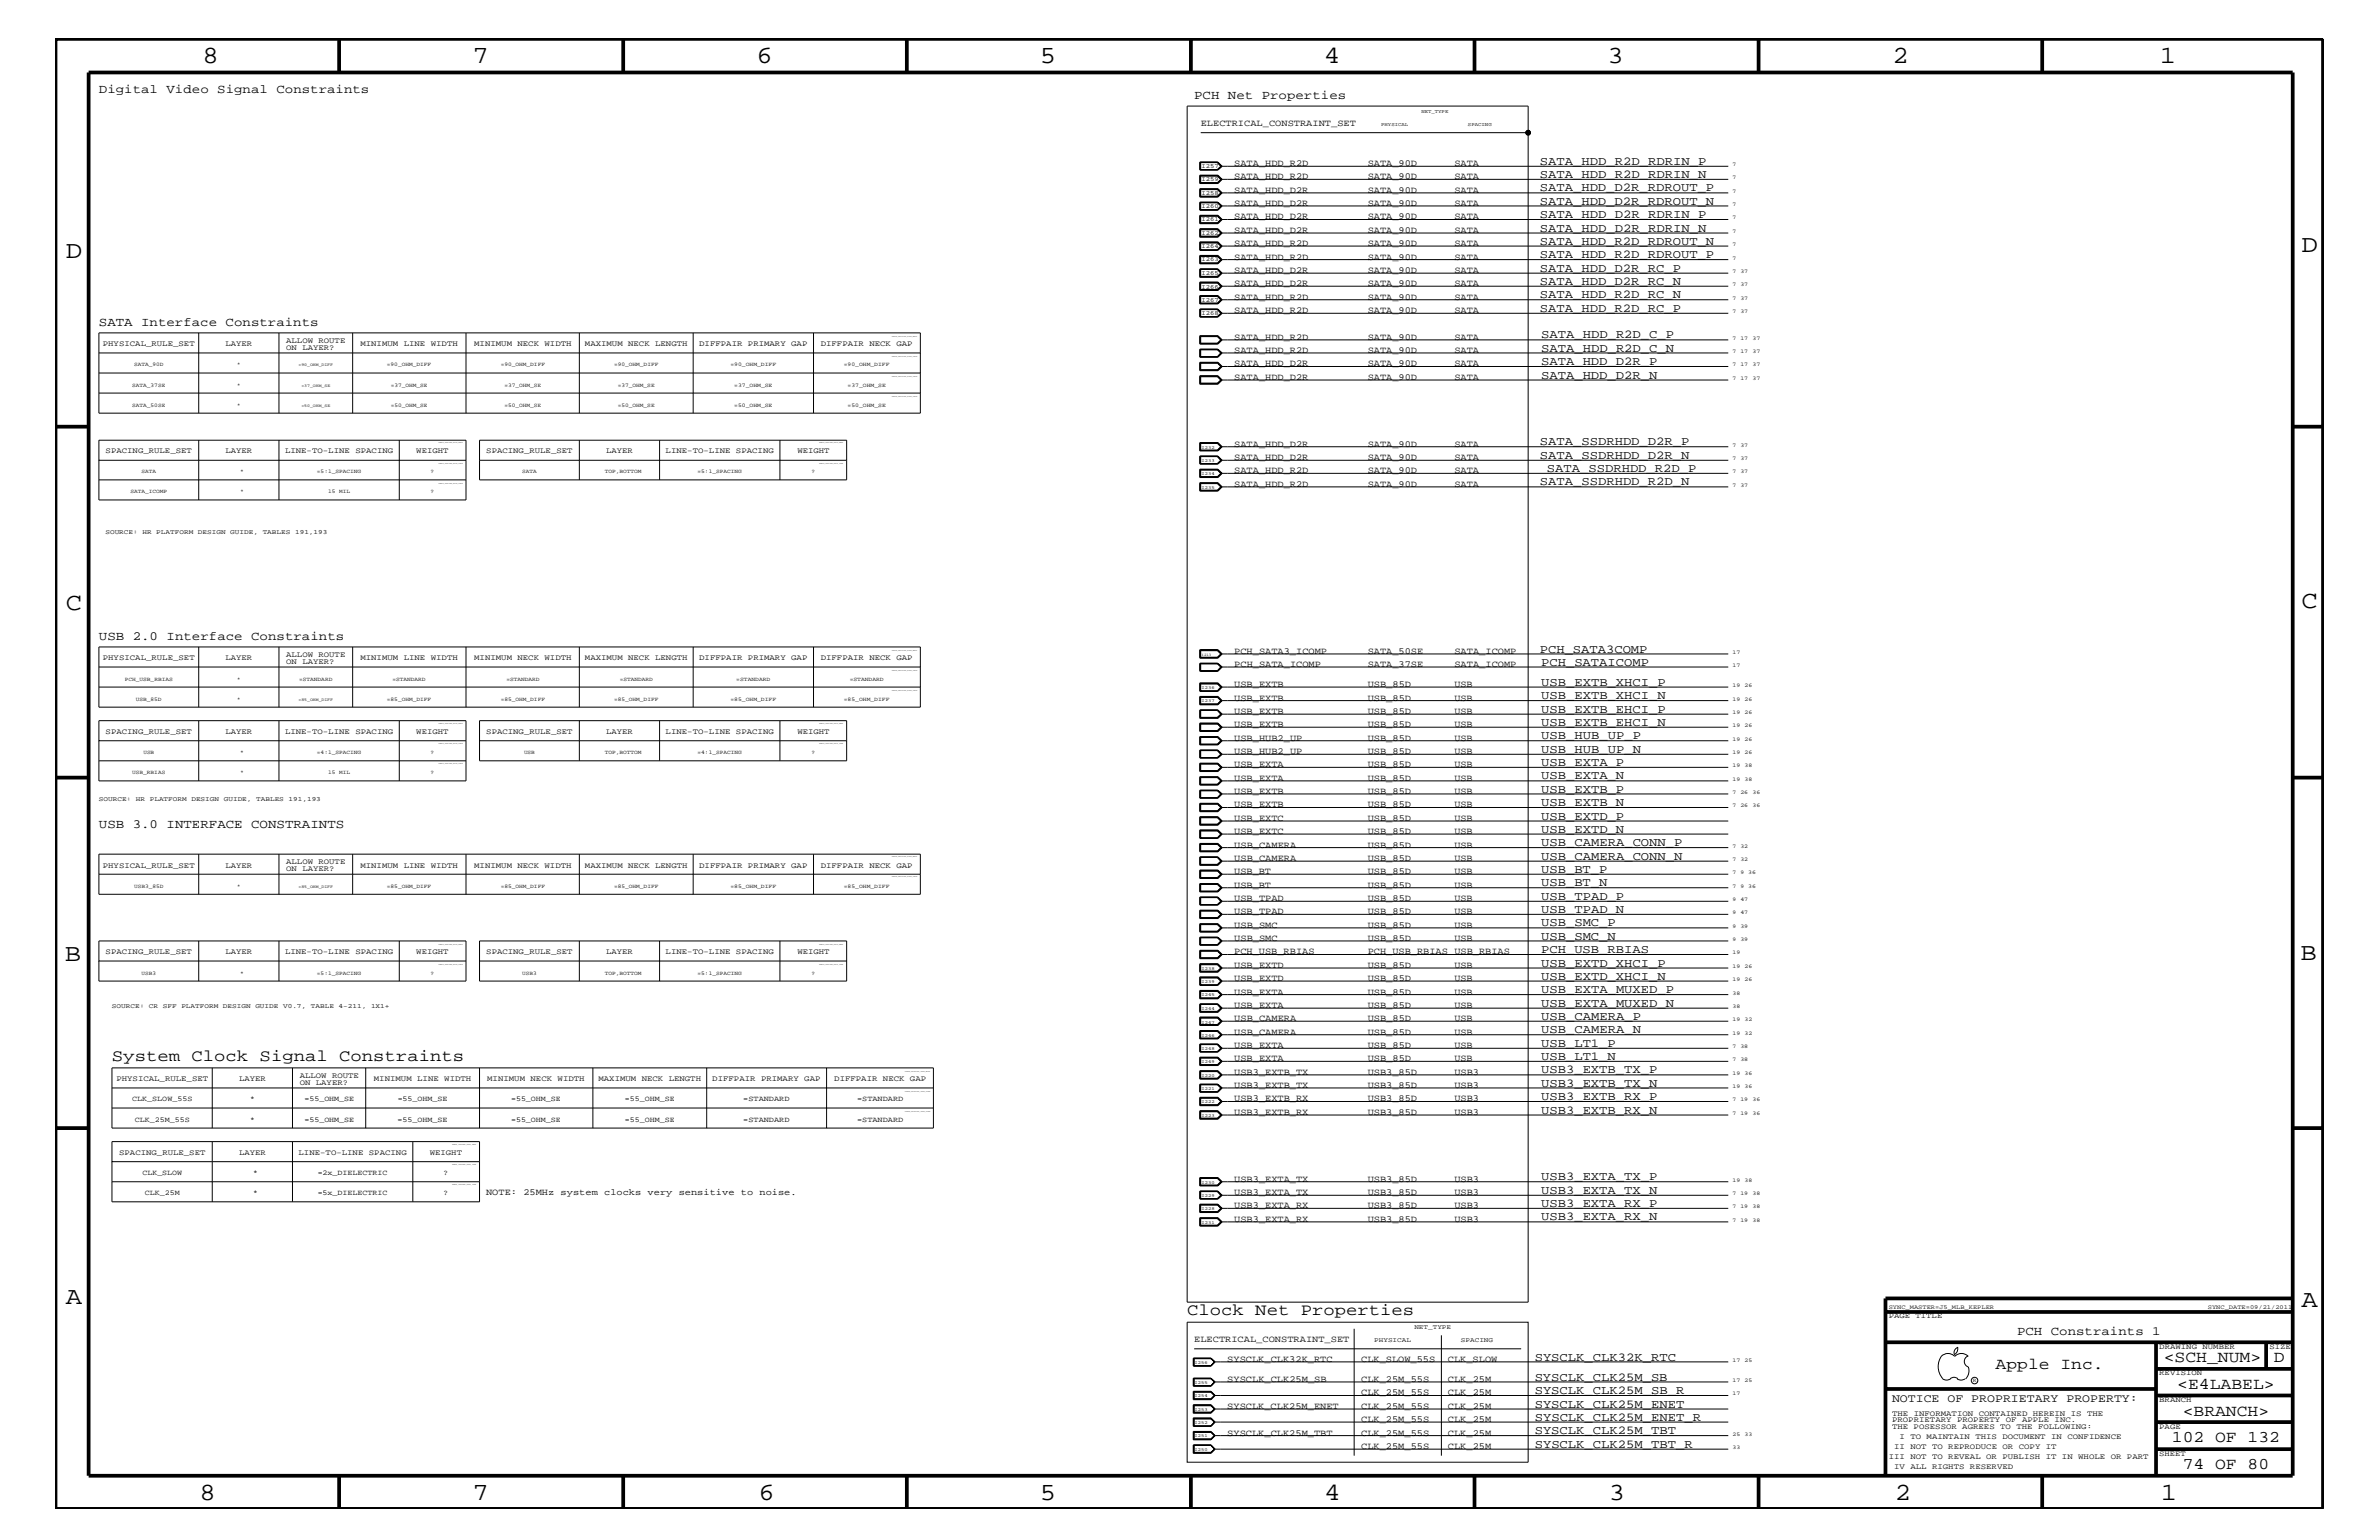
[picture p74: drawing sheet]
<svg xmlns="http://www.w3.org/2000/svg" width="432mm" height="279mm" viewBox="0 0 432 279" stroke-linecap="round" stroke-linejoin="round" font-family="sans-serif">
<defs><g id="words">
<g font-size="4.5">
<text x="36.7" y="11.5">8</text>
<text x="85.8" y="11.5">7</text>
<text x="137.3" y="11.5">6</text>
<text x="188.7" y="11.5">5</text>
<text x="240.3" y="11.5">4</text>
<text x="291.8" y="11.5">3</text>
<text x="343.5" y="11.5">2</text>
<text x="392" y="11.5">1</text>
<text x="11.9" y="46.8">D</text>
<text x="417.7" y="45.7">D</text>
<text x="11.9" y="110.6">C</text>
<text x="417.7" y="110.3">C</text>
<text x="11.8" y="174.3">B</text>
<text x="417.6" y="174.2">B</text>
<text x="11.9" y="236.7">A</text>
<text x="417.7" y="237.1">A</text>
<text x="36.2" y="272.1">8</text>
<text x="85.8" y="272.1">7</text>
<text x="137.7" y="272.1">6</text>
<text x="188.7" y="272.1">5</text>
<text x="240.4" y="272.1">4</text>
<text x="292" y="272.1">3</text>
<text x="343.9" y="272.1">2</text>
<text x="392.2" y="272.1">1</text>
</g>
<g font-size="3">
<text x="20.3" y="192.6">System Clock Signal Constraints</text>
<text x="215.5" y="238.6">Clock Net Properties</text>
<text x="362.2" y="248.4">Apple Inc.</text>
<text x="392.7" y="247.1">&lt;SCH_NUM&gt;</text>
<text x="395.2" y="252">&lt;E4LABEL&gt;</text>
<text x="412.7" y="247.1">D</text>
<text x="396.2" y="256.8">&lt;BRANCH&gt;</text>
<text x="394.2" y="261.6">102 OF 132</text>
<text x="396.2" y="266.6">74 OF 80</text>
</g>
<g font-size="2.3">
<text x="17.9" y="16.8">Digital Video Signal Constraints</text>
<text x="216.7" y="18">PCH Net Properties</text>
<text x="17.9" y="59.2">SATA Interface Constraints</text>
<text x="17.9" y="116.2">USB 2.0 Interface Constraints</text>
<text x="17.9" y="150.1">USB 3.0 INTERFACE CONSTRAINTS</text>
<text x="366.1" y="242.3">PCH Constraints 1</text>
</g>
<g font-size="2.2">
<text x="279.5" y="29.9">SATA_HDD_R2D_RDRIN_P</text>
<text x="279.5" y="32.3">SATA_HDD_R2D_RDRIN_N</text>
<text x="279.5" y="34.7">SATA_HDD_D2R_RDROUT_P</text>
<text x="279.5" y="39.6">SATA_HDD_D2R_RDRIN_P</text>
<text x="279.5" y="37.2">SATA_HDD_D2R_RDROUT_N</text>
<text x="279.5" y="42">SATA_HDD_D2R_RDRIN_N</text>
<text x="279.5" y="46.8">SATA_HDD_R2D_RDROUT_P</text>
<text x="279.5" y="44.4">SATA_HDD_R2D_RDROUT_N</text>
<text x="279.5" y="51.7">SATA_HDD_D2R_RC_N</text>
<text x="279.5" y="49.3">SATA_HDD_D2R_RC_P</text>
<text x="279.5" y="54.1">SATA_HDD_R2D_RC_N</text>
<text x="279.5" y="56.6">SATA_HDD_R2D_RC_P</text>
<text x="279.7" y="63.9">SATA_HDD_R2D_C_N</text>
<text x="279.7" y="61.4">SATA_HDD_R2D_C_P</text>
<text x="279.7" y="68.7">SATA_HDD_D2R_N</text>
<text x="279.7" y="66.2">SATA_HDD_D2R_P</text>
<text x="279.5" y="80.8">SATA_SSDRHDD_D2R_P</text>
<text x="279.5" y="83.3">SATA_SSDRHDD_D2R_N</text>
<text x="279.5" y="88.1">SATA_SSDRHDD_R2D_N</text>
<text x="280.8" y="85.6">SATA_SSDRHDD_R2D_P</text>
<text x="279.5" y="118.4">PCH_SATA3COMP</text>
<text x="279.7" y="124.4">USB_EXTB_XHCI_P</text>
<text x="279.7" y="120.8">PCH_SATAICOMP</text>
<text x="279.7" y="126.9">USB_EXTB_XHCI_N</text>
<text x="279.7" y="129.3">USB_EXTB_EHCI_P</text>
<text x="279.7" y="131.7">USB_EXTB_EHCI_N</text>
<text x="279.7" y="136.6">USB_HUB_UP_N</text>
<text x="279.7" y="134.1">USB_HUB_UP_P</text>
<text x="279.7" y="141.4">USB_EXTA_N</text>
<text x="279.7" y="139">USB_EXTA_P</text>
<text x="279.7" y="143.9">USB_EXTB_P</text>
<text x="279.7" y="146.2">USB_EXTB_N</text>
<text x="279.7" y="148.7">USB_EXTD_P</text>
<text x="279.7" y="153.5">USB_CAMERA_CONN_P</text>
<text x="279.7" y="156">USB_CAMERA_CONN_N</text>
<text x="279.7" y="151.1">USB_EXTD_N</text>
<text x="279.7" y="160.8">USB_BT_N</text>
<text x="279.7" y="158.4">USB_BT_P</text>
<text x="279.7" y="165.6">USB_TPAD_N</text>
<text x="279.7" y="163.3">USB_TPAD_P</text>
<text x="279.7" y="170.5">USB_SMC_N</text>
<text x="279.7" y="168.1">USB_SMC_P</text>
<text x="279.7" y="172.9">PCH_USB_RBIAS</text>
<text x="279.7" y="175.4">USB_EXTD_XHCI_P</text>
<text x="279.7" y="177.7">USB_EXTD_XHCI_N</text>
<text x="279.7" y="180.2">USB_EXTA_MUXED_P</text>
<text x="279.7" y="182.7">USB_EXTA_MUXED_N</text>
<text x="279.7" y="185">USB_CAMERA_P</text>
<text x="279.7" y="187.5">USB_CAMERA_N</text>
<text x="279.7" y="189.9">USB_LT1_P</text>
<text x="279.7" y="197.2">USB3_EXTB_TX_N</text>
<text x="279.7" y="194.8">USB3_EXTB_TX_P</text>
<text x="279.7" y="192.3">USB_LT1_N</text>
<text x="279.7" y="199.6">USB3_EXTB_RX_P</text>
<text x="279.7" y="202">USB3_EXTB_RX_N</text>
<text x="279.7" y="214.2">USB3_EXTA_TX_P</text>
<text x="279.7" y="216.6">USB3_EXTA_TX_N</text>
<text x="279.7" y="219">USB3_EXTA_RX_P</text>
<text x="279.7" y="221.4">USB3_EXTA_RX_N</text>
<text x="278.6" y="250.6">SYSCLK_CLK25M_SB</text>
<text x="278.6" y="246.9">SYSCLK_CLK32K_RTC</text>
<text x="278.6" y="257.8">SYSCLK_CLK25M_ENET_R</text>
<text x="278.6" y="252.9">SYSCLK_CLK25M_SB_R</text>
<text x="278.6" y="255.4">SYSCLK_CLK25M_ENET</text>
<text x="278.6" y="260.2">SYSCLK_CLK25M_TBT</text>
<text x="278.6" y="262.7">SYSCLK_CLK25M_TBT_R</text>
</g>
<text font-size="2.1" x="343.4" y="254.4">NOTICE OF PROPRIETARY PROPERTY:</text>
<g font-size="1.7">
<text x="217.9" y="22.9">ELECTRICAL_CONSTRAINT_SET</text>
<text x="224" y="30.2">SATA_HDD_R2D</text>
<text x="224" y="32.5">SATA_HDD_R2D</text>
<text x="224" y="35">SATA_HDD_D2R</text>
<text x="248.2" y="30.2">SATA_90D</text>
<text x="248.2" y="32.5">SATA_90D</text>
<text x="248.2" y="35">SATA_90D</text>
<text x="264" y="32.5">SATA</text>
<text x="264" y="35">SATA</text>
<text x="264" y="30.2">SATA</text>
<text x="224" y="39.8">SATA_HDD_D2R</text>
<text x="224" y="37.4">SATA_HDD_D2R</text>
<text x="248.2" y="39.8">SATA_90D</text>
<text x="248.2" y="37.4">SATA_90D</text>
<text x="264" y="39.8">SATA</text>
<text x="264" y="37.4">SATA</text>
<text x="224" y="47.1">SATA_HDD_R2D</text>
<text x="224" y="42.3">SATA_HDD_D2R</text>
<text x="224" y="44.6">SATA_HDD_R2D</text>
<text x="248.2" y="47.1">SATA_90D</text>
<text x="248.2" y="42.3">SATA_90D</text>
<text x="248.2" y="44.6">SATA_90D</text>
<text x="264" y="42.3">SATA</text>
<text x="264" y="47.1">SATA</text>
<text x="264" y="44.6">SATA</text>
<text x="224" y="51.9">SATA_HDD_D2R</text>
<text x="224" y="49.6">SATA_HDD_D2R</text>
<text x="248.2" y="51.9">SATA_90D</text>
<text x="248.2" y="49.6">SATA_90D</text>
<text x="264" y="51.9">SATA</text>
<text x="264" y="49.6">SATA</text>
<text x="224" y="54.4">SATA_HDD_R2D</text>
<text x="224" y="56.8">SATA_HDD_R2D</text>
<text x="248.2" y="54.4">SATA_90D</text>
<text x="248.2" y="56.8">SATA_90D</text>
<text x="264" y="54.4">SATA</text>
<text x="264" y="56.8">SATA</text>
<text x="224" y="64">SATA_HDD_R2D</text>
<text x="224" y="61.7">SATA_HDD_R2D</text>
<text x="248.2" y="64">SATA_90D</text>
<text x="248.2" y="61.7">SATA_90D</text>
<text x="264" y="64">SATA</text>
<text x="264" y="61.7">SATA</text>
<text x="224" y="66.5">SATA_HDD_D2R</text>
<text x="224" y="68.9">SATA_HDD_D2R</text>
<text x="248.2" y="66.5">SATA_90D</text>
<text x="248.2" y="68.9">SATA_90D</text>
<text x="264" y="66.5">SATA</text>
<text x="264" y="68.9">SATA</text>
<text x="224" y="81.1">SATA_HDD_D2R</text>
<text x="224" y="83.5">SATA_HDD_D2R</text>
<text x="248.2" y="81.1">SATA_90D</text>
<text x="248.2" y="83.5">SATA_90D</text>
<text x="264" y="81.1">SATA</text>
<text x="264" y="83.5">SATA</text>
<text x="224" y="85.9">SATA_HDD_R2D</text>
<text x="224" y="88.3">SATA_HDD_R2D</text>
<text x="248.2" y="85.9">SATA_90D</text>
<text x="248.2" y="88.3">SATA_90D</text>
<text x="264" y="85.9">SATA</text>
<text x="264" y="88.3">SATA</text>
<text x="224" y="118.6">PCH_SATA3_ICOMP</text>
<text x="248.2" y="118.6">SATA_50SE</text>
<text x="264" y="118.6">SATA_ICOMP</text>
<text x="224" y="121">PCH_SATA_ICOMP</text>
<text x="224" y="124.7">USB_EXTB</text>
<text x="248.2" y="121">SATA_37SE</text>
<text x="248.2" y="124.7">USB_85D</text>
<text x="264" y="124.7">USB</text>
<text x="264" y="121">SATA_ICOMP</text>
<text x="224" y="129.6">USB_EXTB</text>
<text x="224" y="131.9">USB_EXTB</text>
<text x="224" y="127.1">USB_EXTB</text>
<text x="248.2" y="127.1">USB_85D</text>
<text x="248.2" y="129.6">USB_85D</text>
<text x="248.2" y="131.9">USB_85D</text>
<text x="264" y="127.1">USB</text>
<text x="264" y="129.6">USB</text>
<text x="264" y="131.9">USB</text>
<text x="224" y="136.8">USB_HUB2_UP</text>
<text x="224" y="134.4">USB_HUB2_UP</text>
<text x="248.2" y="136.8">USB_85D</text>
<text x="248.2" y="134.4">USB_85D</text>
<text x="264" y="136.8">USB</text>
<text x="264" y="134.4">USB</text>
<text x="224" y="141.7">USB_EXTA</text>
<text x="224" y="139.2">USB_EXTA</text>
<text x="248.2" y="141.7">USB_85D</text>
<text x="248.2" y="139.2">USB_85D</text>
<text x="264" y="141.7">USB</text>
<text x="264" y="139.2">USB</text>
<text x="224" y="144">USB_EXTB</text>
<text x="224" y="146.5">USB_EXTB</text>
<text x="224" y="149">USB_EXTC</text>
<text x="248.2" y="144">USB_85D</text>
<text x="248.2" y="146.5">USB_85D</text>
<text x="248.2" y="149">USB_85D</text>
<text x="264" y="144">USB</text>
<text x="264" y="146.5">USB</text>
<text x="264" y="149">USB</text>
<text x="224" y="153.8">USB_CAMERA</text>
<text x="224" y="151.3">USB_EXTC</text>
<text x="248.2" y="153.8">USB_85D</text>
<text x="248.2" y="151.3">USB_85D</text>
<text x="264" y="153.8">USB</text>
<text x="264" y="151.3">USB</text>
<text x="224" y="161.1">USB_BT</text>
<text x="224" y="158.6">USB_BT</text>
<text x="224" y="156.2">USB_CAMERA</text>
<text x="248.2" y="161.1">USB_85D</text>
<text x="248.2" y="158.6">USB_85D</text>
<text x="248.2" y="156.2">USB_85D</text>
<text x="264" y="161.1">USB</text>
<text x="264" y="158.6">USB</text>
<text x="264" y="156.2">USB</text>
<text x="224" y="165.9">USB_TPAD</text>
<text x="224" y="163.5">USB_TPAD</text>
<text x="248.2" y="165.9">USB_85D</text>
<text x="248.2" y="163.5">USB_85D</text>
<text x="264" y="165.9">USB</text>
<text x="264" y="163.5">USB</text>
<text x="224" y="170.7">USB_SMC</text>
<text x="224" y="168.3">USB_SMC</text>
<text x="224" y="173.2">PCH_USB_RBIAS</text>
<text x="248.2" y="170.7">USB_85D</text>
<text x="248.2" y="168.3">USB_85D</text>
<text x="248.2" y="173.2">PCH_USB_RBIAS USB_RBIAS</text>
<text x="264" y="170.7">USB</text>
<text x="264" y="168.3">USB</text>
<text x="224" y="175.6">USB_EXTD</text>
<text x="224" y="178">USB_EXTD</text>
<text x="248.2" y="175.6">USB_85D</text>
<text x="248.2" y="178">USB_85D</text>
<text x="264" y="175.6">USB</text>
<text x="264" y="178">USB</text>
<text x="224" y="185.3">USB_CAMERA</text>
<text x="224" y="180.5">USB_EXTA</text>
<text x="224" y="182.9">USB_EXTA</text>
<text x="248.2" y="180.5">USB_85D</text>
<text x="248.2" y="182.9">USB_85D</text>
<text x="248.2" y="185.3">USB_85D</text>
<text x="264" y="180.5">USB</text>
<text x="264" y="182.9">USB</text>
<text x="264" y="185.3">USB</text>
<text x="224" y="187.7">USB_CAMERA</text>
<text x="224" y="190.2">USB_EXTA</text>
<text x="248.2" y="190.2">USB_85D</text>
<text x="248.2" y="187.7">USB_85D</text>
<text x="264" y="190.2">USB</text>
<text x="264" y="187.7">USB</text>
<text x="224" y="192.6">USB_EXTA</text>
<text x="224" y="197.4">USB3_EXTB_TX</text>
<text x="224" y="195">USB3_EXTB_TX</text>
<text x="248.2" y="197.4">USB3_85D</text>
<text x="248.2" y="195">USB3_85D</text>
<text x="248.2" y="192.6">USB_85D</text>
<text x="264" y="192.6">USB</text>
<text x="264" y="197.4">USB3</text>
<text x="264" y="195">USB3</text>
<text x="224" y="199.8">USB3_EXTB_RX</text>
<text x="224" y="202.3">USB3_EXTB_RX</text>
<text x="248.2" y="199.8">USB3_85D</text>
<text x="248.2" y="202.3">USB3_85D</text>
<text x="264" y="199.8">USB3</text>
<text x="264" y="202.3">USB3</text>
<text x="224" y="214.4">USB3_EXTA_TX</text>
<text x="248.2" y="214.4">USB3_85D</text>
<text x="264" y="214.4">USB3</text>
<text x="88.2" y="216.9">NOTE: 25MHz system clocks very sensitive to noise.</text>
<text x="224" y="216.9">USB3_EXTA_TX</text>
<text x="224" y="219.2">USB3_EXTA_RX</text>
<text x="224" y="221.7">USB3_EXTA_RX</text>
<text x="248.2" y="216.9">USB3_85D</text>
<text x="248.2" y="221.7">USB3_85D</text>
<text x="248.2" y="219.2">USB3_85D</text>
<text x="264" y="216.9">USB3</text>
<text x="264" y="219.2">USB3</text>
<text x="264" y="221.7">USB3</text>
<text x="216.7" y="243.5">ELECTRICAL_CONSTRAINT_SET</text>
<text x="222.8" y="250.7">SYSCLK_CLK25M_SB</text>
<text x="222.8" y="247.1">SYSCLK_CLK32K_RTC</text>
<text x="247.1" y="247.1">CLK_SLOW_55S</text>
<text x="247.1" y="250.7">CLK_25M_55S</text>
<text x="262.8" y="250.7">CLK_25M</text>
<text x="262.8" y="247.1">CLK_SLOW</text>
<text x="222.8" y="255.6">SYSCLK_CLK25M_ENET</text>
<text x="247.1" y="253.2">CLK_25M_55S</text>
<text x="247.1" y="255.6">CLK_25M_55S</text>
<text x="262.8" y="253.2">CLK_25M</text>
<text x="262.8" y="255.6">CLK_25M</text>
<text x="222.8" y="260.5">SYSCLK_CLK25M_TBT</text>
<text x="247.1" y="258">CLK_25M_55S</text>
<text x="247.1" y="260.5">CLK_25M_55S</text>
<text x="247.1" y="262.9">CLK_25M_55S</text>
<text x="262.8" y="258">CLK_25M</text>
<text x="262.8" y="260.5">CLK_25M</text>
<text x="262.8" y="262.9">CLK_25M</text>
</g>
<g font-size="1.4">
<text x="18.7" y="62.9">PHYSICAL_RULE_SET</text>
<text x="40.9" y="62.9">LAYER</text>
<text x="51.9" y="62.3">ALLOW ROUTE</text>
<text x="51.9" y="63.4">ON LAYER?</text>
<text x="65.4" y="62.9">MINIMUM LINE WIDTH</text>
<text x="86.1" y="62.9">MINIMUM NECK WIDTH</text>
<text x="106.2" y="62.9">MAXIMUM NECK LENGTH</text>
<text x="126.9" y="62.9">DIFFPAIR PRIMARY GAP</text>
<text x="149" y="62.9">DIFFPAIR NECK GAP</text>
<text x="19.2" y="82.2">SPACING_RULE_SET</text>
<text x="40.9" y="82.2">LAYER</text>
<text x="51.7" y="82.2">LINE-TO-LINE SPACING</text>
<text x="75.6" y="82.2">WEIGHT</text>
<text x="88.3" y="82.2">SPACING_RULE_SET</text>
<text x="110" y="82.2">LAYER</text>
<text x="120.8" y="82.2">LINE-TO-LINE SPACING</text>
<text x="144.7" y="82.2">WEIGHT</text>
<text x="18.7" y="119.8">PHYSICAL_RULE_SET</text>
<text x="40.9" y="119.8">LAYER</text>
<text x="51.9" y="119.2">ALLOW ROUTE</text>
<text x="65.4" y="119.8">MINIMUM LINE WIDTH</text>
<text x="86.1" y="119.8">MINIMUM NECK WIDTH</text>
<text x="106.2" y="119.8">MAXIMUM NECK LENGTH</text>
<text x="126.9" y="119.8">DIFFPAIR PRIMARY GAP</text>
<text x="149" y="119.8">DIFFPAIR NECK GAP</text>
<text x="51.9" y="120.4">ON LAYER?</text>
<text x="19.2" y="133.2">SPACING_RULE_SET</text>
<text x="40.9" y="133.2">LAYER</text>
<text x="51.7" y="133.2">LINE-TO-LINE SPACING</text>
<text x="75.6" y="133.2">WEIGHT</text>
<text x="88.3" y="133.2">SPACING_RULE_SET</text>
<text x="110" y="133.2">LAYER</text>
<text x="120.8" y="133.2">LINE-TO-LINE SPACING</text>
<text x="144.7" y="133.2">WEIGHT</text>
<text x="18.7" y="157.4">PHYSICAL_RULE_SET</text>
<text x="40.9" y="157.4">LAYER</text>
<text x="51.9" y="156.8">ALLOW ROUTE</text>
<text x="51.9" y="158">ON LAYER?</text>
<text x="65.4" y="157.4">MINIMUM LINE WIDTH</text>
<text x="86.1" y="157.4">MINIMUM NECK WIDTH</text>
<text x="106.2" y="157.4">MAXIMUM NECK LENGTH</text>
<text x="126.9" y="157.4">DIFFPAIR PRIMARY GAP</text>
<text x="149" y="157.4">DIFFPAIR NECK GAP</text>
<text x="19.2" y="173.2">SPACING_RULE_SET</text>
<text x="40.9" y="173.2">LAYER</text>
<text x="51.7" y="173.2">LINE-TO-LINE SPACING</text>
<text x="75.6" y="173.2">WEIGHT</text>
<text x="88.3" y="173.2">SPACING_RULE_SET</text>
<text x="110" y="173.2">LAYER</text>
<text x="120.8" y="173.2">LINE-TO-LINE SPACING</text>
<text x="144.7" y="173.2">WEIGHT</text>
<text x="21.1" y="196.2">PHYSICAL_RULE_SET</text>
<text x="43.4" y="196.2">LAYER</text>
<text x="54.4" y="195.6">ALLOW ROUTE</text>
<text x="54.4" y="196.8">ON LAYER?</text>
<text x="67.9" y="196.2">MINIMUM LINE WIDTH</text>
<text x="88.4" y="196.2">MINIMUM NECK WIDTH</text>
<text x="108.6" y="196.2">MAXIMUM NECK LENGTH</text>
<text x="129.3" y="196.2">DIFFPAIR PRIMARY GAP</text>
<text x="151.4" y="196.2">DIFFPAIR NECK GAP</text>
<text x="24" y="199.8">CLK_SLOW_55S</text>
<text x="24.5" y="203.5">CLK_25M_55S</text>
<text x="45.4" y="199.8">*</text>
<text x="45.4" y="203.5">*</text>
<text x="55.2" y="203.5">=55_OHM_SE</text>
<text x="55.2" y="199.8">=55_OHM_SE</text>
<text x="72.2" y="203.5">=55_OHM_SE</text>
<text x="72.2" y="199.8">=55_OHM_SE</text>
<text x="92.8" y="203.5">=55_OHM_SE</text>
<text x="92.8" y="199.8">=55_OHM_SE</text>
<text x="113.4" y="203.5">=55_OHM_SE</text>
<text x="113.4" y="199.8">=55_OHM_SE</text>
<text x="134.9" y="199.8">=STANDARD</text>
<text x="134.9" y="203.5">=STANDARD</text>
<text x="155.6" y="199.8">=STANDARD</text>
<text x="155.6" y="203.5">=STANDARD</text>
<text x="21.6" y="209.6">SPACING_RULE_SET</text>
<text x="43.4" y="209.6">LAYER</text>
<text x="54.2" y="209.6">LINE-TO-LINE SPACING</text>
<text x="78" y="209.6">WEIGHT</text>
<text x="25.9" y="213.2">CLK_SLOW</text>
<text x="46" y="213.2">*</text>
<text x="57.7" y="213.2">=2x_DIELECTRIC</text>
<text x="80.5" y="213.2">?</text>
<text x="26.3" y="216.9">CLK_25M</text>
<text x="46" y="216.9">*</text>
<text x="57.7" y="216.9">=5x_DIELECTRIC</text>
<text x="80.5" y="216.9">?</text>
<text x="342.8" y="239.2">PAGE TITLE</text>
<text x="391.9" y="244.7">DRAWING NUMBER</text>
<text x="411.9" y="244.7">SIZE</text>
<text x="391.9" y="249.5">REVISION</text>
<text x="343.4" y="256.8">THE INFORMATION CONTAINED HEREIN IS THE</text>
<text x="391.9" y="254.4">BRANCH</text>
<text x="343.4" y="259.3">THE POSESSOR AGREES TO THE FOLLOWING:</text>
<text x="343.4" y="258">PROPRIETARY PROPERTY OF APPLE INC.</text>
<text x="343.8" y="262.9">II NOT TO REPRODUCE OR COPY IT</text>
<text x="344.8" y="261.1">I TO MAINTAIN THIS DOCUMENT IN CONFIDENCE</text>
<text x="391.9" y="259.3">PAGE</text>
<text x="342.8" y="264.7">III NOT TO REVEAL OR PUBLISH IT IN WHOLE OR PART</text>
<text x="343.8" y="266.6">IV ALL RIGHTS RESERVED</text>
<text x="391.9" y="264.1">SHEET</text>
</g>
<g font-size="1.2">
<text x="218.1" y="30.5">I257</text>
<text x="218.1" y="35.3">I258</text>
<text x="218.1" y="32.9">I259</text>
<text x="218.1" y="37.8">I260</text>
<text x="218.1" y="40.2">I261</text>
<text x="218.1" y="42.6">I262</text>
<text x="218.1" y="47.4">I263</text>
<text x="218.1" y="45.1">I264</text>
<text x="218.1" y="49.9">I265</text>
<text x="218.1" y="52.4">I266</text>
<text x="218.1" y="54.7">I267</text>
<text x="218.1" y="57.2">I268</text>
<text x="19.1" y="96.8">SOURCE:</text>
<text x="25.9" y="96.8">HR</text>
<text x="28.4" y="96.8">PLATFORM</text>
<text x="35.9" y="96.8">DESIGN</text>
<text x="41.8" y="96.8">GUIDE,</text>
<text x="47.7" y="96.8">TABLES</text>
<text x="53.6" y="96.8">191,193</text>
<text x="17.9" y="145.3">SOURCE:</text>
<text x="24.7" y="145.3">HR</text>
<text x="27.2" y="145.3">PLATFORM</text>
<text x="34.7" y="145.3">DESIGN</text>
<text x="40.6" y="145.3">GUIDE,</text>
<text x="46.5" y="145.3">TABLES</text>
<text x="52.4" y="145.3">191,193</text>
<text x="20.3" y="182.9">SOURCE:</text>
<text x="27" y="182.9">CR</text>
<text x="29.6" y="182.9">SFF</text>
<text x="32.9" y="182.9">PLATFORM</text>
<text x="40.5" y="182.9">DESIGN</text>
<text x="46.3" y="182.9">GUIDE</text>
<text x="51.4" y="182.9">V0.7,</text>
<text x="56.4" y="182.9">TABLE</text>
<text x="61.5" y="182.9">4-211,</text>
<text x="67.3" y="182.9">1X1+</text>
<text x="249.4" y="243.5">PHYSICAL</text>
<text x="256.7" y="241.1">NET_TYPE</text>
<text x="265.2" y="243.5">SPACING</text>
</g>
<g font-size="1.1">
<text x="342.8" y="237.4">SYNC_MASTER=J5_MLB_KEPLER</text>
<text x="400.7" y="237.4">SYNC_DATE=09/21/2011</text>
</g>
<g font-size="1">
<text x="314.5" y="30.2">7</text>
<text x="314.5" y="32.5">7</text>
<text x="314.5" y="35">7</text>
<text x="314.5" y="39.8">7</text>
<text x="314.5" y="37.4">7</text>
<text x="314.5" y="47.1">7</text>
<text x="314.5" y="42.3">7</text>
<text x="314.5" y="44.6">7</text>
<text x="314.5" y="51.9">7</text>
<text x="314.5" y="49.6">7</text>
<text x="315.9" y="51.9">37</text>
<text x="315.9" y="49.6">37</text>
<text x="314.5" y="54.4">7</text>
<text x="314.5" y="56.8">7</text>
<text x="315.9" y="54.4">37</text>
<text x="315.9" y="56.8">37</text>
<text x="314.5" y="64">7</text>
<text x="314.5" y="61.7">7</text>
<text x="315.9" y="64">17</text>
<text x="315.9" y="61.7">17</text>
<text x="318.1" y="64">37</text>
<text x="318.1" y="61.7">37</text>
<text x="24" y="70.1">SATA_37SE</text>
<text x="24.3" y="66.5">SATA_90D</text>
<text x="43.1" y="66.5">*</text>
<text x="43.1" y="70.1">*</text>
<text x="70.2" y="66.5">=90_OHM_DIFF</text>
<text x="70.9" y="70.1">=37_OHM_SE</text>
<text x="90.9" y="66.5">=90_OHM_DIFF</text>
<text x="91.6" y="70.1">=37_OHM_SE</text>
<text x="111.5" y="66.5">=90_OHM_DIFF</text>
<text x="112.1" y="70.1">=37_OHM_SE</text>
<text x="132.6" y="66.5">=90_OHM_DIFF</text>
<text x="133.3" y="70.1">=37_OHM_SE</text>
<text x="153.2" y="66.5">=90_OHM_DIFF</text>
<text x="153.8" y="70.1">=37_OHM_SE</text>
<text x="314.5" y="68.9">7</text>
<text x="314.5" y="66.5">7</text>
<text x="315.9" y="68.9">17</text>
<text x="315.9" y="66.5">17</text>
<text x="318.1" y="68.9">37</text>
<text x="318.1" y="66.5">37</text>
<text x="24" y="73.8">SATA_50SE</text>
<text x="43.1" y="73.8">*</text>
<text x="70.9" y="73.8">=50_OHM_SE</text>
<text x="91.6" y="73.8">=50_OHM_SE</text>
<text x="112.1" y="73.8">=50_OHM_SE</text>
<text x="133.3" y="73.8">=50_OHM_SE</text>
<text x="153.8" y="73.8">=50_OHM_SE</text>
<text x="314.5" y="81.1">7</text>
<text x="314.5" y="83.5">7</text>
<text x="315.9" y="81.1">37</text>
<text x="315.9" y="83.5">37</text>
<text x="23.7" y="89.5">SATA_ICOMP</text>
<text x="25.7" y="85.9">SATA</text>
<text x="43.6" y="85.9">*</text>
<text x="43.6" y="89.5">*</text>
<text x="57.5" y="85.9">=5:1_SPACING</text>
<text x="59.6" y="89.5">15 MIL</text>
<text x="78.1" y="89.5">?</text>
<text x="78.1" y="85.9">?</text>
<text x="94.8" y="85.9">SATA</text>
<text x="109.8" y="85.9">TOP,BOTTOM</text>
<text x="126.6" y="85.9">=5:1_SPACING</text>
<text x="147.3" y="85.9">?</text>
<text x="314.5" y="85.9">7</text>
<text x="314.5" y="88.3">7</text>
<text x="315.9" y="85.9">37</text>
<text x="315.9" y="88.3">37</text>
<text x="314.5" y="118.6">17</text>
<text x="22.6" y="123.5">PCH_USB_RBIAS</text>
<text x="43.1" y="123.5">*</text>
<text x="54.3" y="123.5">=STANDARD</text>
<text x="71.2" y="123.5">=STANDARD</text>
<text x="91.9" y="123.5">=STANDARD</text>
<text x="112.5" y="123.5">=STANDARD</text>
<text x="133.6" y="123.5">=STANDARD</text>
<text x="154.2" y="123.5">=STANDARD</text>
<text x="314.5" y="124.7">19</text>
<text x="314.5" y="121">17</text>
<text x="316.7" y="124.7">26</text>
<text x="24.7" y="127.1">USB_85D</text>
<text x="43.1" y="127.1">*</text>
<text x="70.2" y="127.1">=85_OHM_DIFF</text>
<text x="90.9" y="127.1">=85_OHM_DIFF</text>
<text x="111.5" y="127.1">=85_OHM_DIFF</text>
<text x="132.6" y="127.1">=85_OHM_DIFF</text>
<text x="153.2" y="127.1">=85_OHM_DIFF</text>
<text x="314.5" y="127.1">19</text>
<text x="314.5" y="129.6">19</text>
<text x="314.5" y="131.9">19</text>
<text x="316.7" y="127.1">26</text>
<text x="316.7" y="129.6">26</text>
<text x="316.7" y="131.9">26</text>
<text x="26" y="136.8">USB</text>
<text x="43.6" y="136.8">*</text>
<text x="57.5" y="136.8">=4:1_SPACING</text>
<text x="78.1" y="136.8">?</text>
<text x="95.1" y="136.8">USB</text>
<text x="109.8" y="136.8">TOP,BOTTOM</text>
<text x="126.6" y="136.8">=4:1_SPACING</text>
<text x="147.3" y="136.8">?</text>
<text x="314.5" y="136.8">19</text>
<text x="314.5" y="134.4">19</text>
<text x="316.7" y="136.8">26</text>
<text x="316.7" y="134.4">26</text>
<text x="24" y="140.4">USB_RBIAS</text>
<text x="43.6" y="140.4">*</text>
<text x="59.6" y="140.4">15 MIL</text>
<text x="78.1" y="140.4">?</text>
<text x="314.5" y="141.7">19</text>
<text x="314.5" y="139.2">19</text>
<text x="316.7" y="141.7">38</text>
<text x="316.7" y="139.2">38</text>
<text x="314.5" y="144">7</text>
<text x="314.5" y="146.5">7</text>
<text x="315.9" y="144">26</text>
<text x="315.9" y="146.5">26</text>
<text x="318.1" y="144">36</text>
<text x="318.1" y="146.5">36</text>
<text x="314.5" y="153.8">7</text>
<text x="315.9" y="153.8">32</text>
<text x="24.3" y="161.1">USB3_85D</text>
<text x="43.1" y="161.1">*</text>
<text x="70.2" y="161.1">=85_OHM_DIFF</text>
<text x="90.9" y="161.1">=85_OHM_DIFF</text>
<text x="111.5" y="161.1">=85_OHM_DIFF</text>
<text x="132.6" y="161.1">=85_OHM_DIFF</text>
<text x="153.2" y="161.1">=85_OHM_DIFF</text>
<text x="314.5" y="161.1">7</text>
<text x="314.5" y="158.6">7</text>
<text x="314.5" y="156.2">7</text>
<text x="315.9" y="156.2">32</text>
<text x="315.9" y="161.1">9</text>
<text x="315.9" y="158.6">9</text>
<text x="317.3" y="161.1">36</text>
<text x="317.3" y="158.6">36</text>
<text x="314.5" y="165.9">9</text>
<text x="314.5" y="163.5">9</text>
<text x="315.9" y="165.9">47</text>
<text x="315.9" y="163.5">47</text>
<text x="314.5" y="170.7">9</text>
<text x="314.5" y="168.3">9</text>
<text x="314.5" y="173.2">19</text>
<text x="315.9" y="170.7">39</text>
<text x="315.9" y="168.3">39</text>
<text x="25.7" y="176.8">USB3</text>
<text x="43.6" y="176.8">*</text>
<text x="57.5" y="176.8">=5:1_SPACING</text>
<text x="78.1" y="176.8">?</text>
<text x="94.8" y="176.8">USB3</text>
<text x="109.8" y="176.8">TOP,BOTTOM</text>
<text x="126.6" y="176.8">=5:1_SPACING</text>
<text x="147.3" y="176.8">?</text>
<text x="314.5" y="175.6">19</text>
<text x="314.5" y="178">19</text>
<text x="316.7" y="175.6">26</text>
<text x="316.7" y="178">26</text>
<text x="314.5" y="180.5">38</text>
<text x="314.5" y="182.9">38</text>
<text x="314.5" y="185.3">19</text>
<text x="316.7" y="185.3">32</text>
<text x="314.5" y="190.2">7</text>
<text x="314.5" y="187.7">19</text>
<text x="315.9" y="190.2">38</text>
<text x="316.7" y="187.7">32</text>
<text x="314.5" y="192.6">7</text>
<text x="314.5" y="197.4">19</text>
<text x="314.5" y="195">19</text>
<text x="315.9" y="192.6">38</text>
<text x="316.7" y="197.4">36</text>
<text x="316.7" y="195">36</text>
<text x="314.5" y="199.8">7</text>
<text x="314.5" y="202.3">7</text>
<text x="315.9" y="199.8">19</text>
<text x="315.9" y="202.3">19</text>
<text x="318.1" y="199.8">36</text>
<text x="318.1" y="202.3">36</text>
<text x="314.5" y="214.4">19</text>
<text x="316.7" y="214.4">38</text>
<text x="314.5" y="216.9">7</text>
<text x="314.5" y="219.2">7</text>
<text x="314.5" y="221.7">7</text>
<text x="315.9" y="216.9">19</text>
<text x="315.9" y="219.2">19</text>
<text x="315.9" y="221.7">19</text>
<text x="318.1" y="216.9">38</text>
<text x="318.1" y="219.2">38</text>
<text x="318.1" y="221.7">38</text>
<text x="314.5" y="250.7">17</text>
<text x="314.5" y="247.1">17</text>
<text x="316.7" y="250.7">25</text>
<text x="316.7" y="247.1">25</text>
<text x="358.1" y="250.7">R</text>
<text x="314.5" y="253.2">17</text>
<text x="314.5" y="260.5">25</text>
<text x="314.5" y="262.9">33</text>
<text x="316.7" y="260.5">33</text>
</g>
<g font-size=".9">
<text x="250.7" y="22.9">PHYSICAL</text>
<text x="258" y="20.4">NET_TYPE</text>
<text x="266.4" y="22.9">SPACING</text>
</g>
<g font-size=".8">
<text x="54.2" y="66.5">=90_OHM_DIFF</text>
<text x="54.7" y="70.1">=37_OHM_SE</text>
<text x="54.7" y="73.8">=50_OHM_SE</text>
<text x="218.1" y="81.4">I232</text>
<text x="218.1" y="83.8">I233</text>
<text x="218.1" y="86.2">I234</text>
<text x="218.1" y="88.7">I235</text>
<text x="218.1" y="125.1">I236</text>
<text x="54.2" y="127.1">=85_OHM_DIFF</text>
<text x="218.1" y="127.5">I237</text>
<text x="54.2" y="161.1">=85_OHM_DIFF</text>
<text x="218.1" y="176">I238</text>
<text x="218.1" y="178.4">I239</text>
<text x="218.1" y="183.2">I244</text>
<text x="218.1" y="180.8">I245</text>
<text x="218.1" y="185.7">I247</text>
<text x="218.1" y="188.1">I246</text>
<text x="218.1" y="190.5">I248</text>
<text x="218.1" y="195.4">I220</text>
<text x="218.1" y="197.8">I221</text>
<text x="218.1" y="192.9">I249</text>
<text x="218.1" y="200.2">I222</text>
<text x="218.1" y="202.6">I223</text>
<text x="218.1" y="214.7">I230</text>
<text x="218.1" y="219.6">I228</text>
<text x="218.1" y="217.2">I229</text>
<text x="218.1" y="222">I231</text>
<text x="216.8" y="251.1">I255</text>
<text x="216.8" y="247.5">I256</text>
<text x="216.8" y="256">I253</text>
<text x="216.8" y="253.5">I254</text>
<text x="216.8" y="263.3">I250</text>
<text x="216.8" y="260.8">I251</text>
<text x="216.8" y="258.4">I252</text>
</g>
<text font-size=".7" x="218.1" y="119">I213</text>
<g font-size=".3">
<text x="161.9" y="64.7">TABLE_PHYSICAL_RULE_ITEM</text>
<text x="161.9" y="61.1">TABLE_PHYSICAL_RULE_HEAD</text>
<text x="161.9" y="72">TABLE_PHYSICAL_RULE_ITEM</text>
<text x="161.9" y="68.4">TABLE_PHYSICAL_RULE_ITEM</text>
<text x="79.6" y="80.5">TABLE_SPACING_RULE_HEAD</text>
<text x="148.7" y="80.5">TABLE_SPACING_RULE_HEAD</text>
<text x="79.6" y="84.1">TABLE_SPACING_RULE_ITEM</text>
<text x="79.6" y="87.7">TABLE_SPACING_RULE_ITEM</text>
<text x="148.7" y="84.1">TABLE_SPACING_RULE_ITEM</text>
<text x="161.9" y="118.1">TABLE_PHYSICAL_RULE_HEAD</text>
<text x="161.9" y="125.3">TABLE_PHYSICAL_RULE_ITEM</text>
<text x="161.9" y="121.7">TABLE_PHYSICAL_RULE_ITEM</text>
<text x="79.6" y="131.3">TABLE_SPACING_RULE_HEAD</text>
<text x="148.7" y="131.3">TABLE_SPACING_RULE_HEAD</text>
<text x="79.6" y="135">TABLE_SPACING_RULE_ITEM</text>
<text x="148.7" y="135">TABLE_SPACING_RULE_ITEM</text>
<text x="79.6" y="138.6">TABLE_SPACING_RULE_ITEM</text>
<text x="161.9" y="155.6">TABLE_PHYSICAL_RULE_HEAD</text>
<text x="161.9" y="159.2">TABLE_PHYSICAL_RULE_ITEM</text>
<text x="79.6" y="171.4">TABLE_SPACING_RULE_HEAD</text>
<text x="148.7" y="171.4">TABLE_SPACING_RULE_HEAD</text>
<text x="79.6" y="175">TABLE_SPACING_RULE_ITEM</text>
<text x="148.7" y="175">TABLE_SPACING_RULE_ITEM</text>
<text x="164.3" y="194.4">TABLE_PHYSICAL_RULE_HEAD</text>
<text x="164.3" y="201.7">TABLE_PHYSICAL_RULE_ITEM</text>
<text x="164.3" y="198.1">TABLE_PHYSICAL_RULE_ITEM</text>
<text x="82" y="207.7">TABLE_SPACING_RULE_HEAD</text>
<text x="82" y="211.4">TABLE_SPACING_RULE_ITEM</text>
<text x="82" y="215">TABLE_SPACING_RULE_ITEM</text>
</g>
</g></defs>
<g fill="none" stroke="#000" stroke-width=".18">
<path d="M215.5 19.2h61.9v217h-61.9zM217.8 29.4h3.3l.7 .8-.7 .6h-3.3zM217.8 31.8h3.3l.7 .7-.7 .8h-3.3zM217.8 34.2h3.3l.7 .8-.7 .8h-3.3zM217.8 36.7h3.3l.7 .7-.7 .7h-3.3zM217.8 39.1h3.3l.7 .7-.7 .8h-3.3zM217.8 29.4v1.4M217.8 36.7v1.4M217.8 30.8h3.2M217.8 29.5h3.2M217.8 38h3.2M217.8 36.8h3.2"/>
<path d="M217.9 29.5v1.3M217.9 31.9h3.1l.6 .6-.6 .6h-3.1zM217.9 34.4h3.1l.6 .6-.6 .6h-3.1zM217.9 36.8v1.2M217.9 39.2h3.1l.6 .6-.6 .6h-3.1zM217.9 24.1h59.5M221 31.9h-3.2v1.3h3.2M221 34.3h-3.2v1.4h3.2M221 39.1h-3.2v1.4h3.2M221 29.5l.7 .7-.7 .6M221 29.4l.7 .8-.7 .6M221 29.5l.6 .7"/>
<path d="M221 34.3l.7 .7-.7 .7M221 31.9l.7 .6-.7 .7M221 36.8l.7 .6-.7 .6M221 36.7l.7 .7-.7 .7M221 36.8l.6 .6M221 39.1l.7 .7-.7 .7M221.6 30.2l-.6 .6M221.6 30.2h92.1M221.6 35h92.1M221.6 32.5h92.1M221.6 37.4l-.6 .6M221.6 37.4h92.1"/>
<path d="M221.6 39.8h92.1M217.8 41.5h3.3l.7 .8-.7 .7h-3.3zM217.8 43.9h3.3l.7 .7-.7 .8h-3.3zM217.8 46.3h3.3l.7 .8-.7 .8h-3.3zM217.8 48.8h3.3l.7 .8-.7 .7h-3.3zM217.8 51.2h3.3l.7 .7-.7 .8h-3.3zM217.8 53.6h3.3l.7 .8-.7 .7h-3.3zM217.8 56.1h3.3l.7 .7-.7 .7h-3.3zM217.8 41.5v1.5h3.2l.7-.7-.7-.8M217.8 45.4v-1.4h3.2l.7 .6-.7 .8M217.8 48.8v1.4h3.2l.7-.6-.7-.8M217.8 52.7v-1.4h3.2l.7 .6-.7 .8"/>
<path d="M217.8 56.1v1.4M217.8 42.9h3.2M217.8 41.6h3.2l.7 .7-.7 .6M217.8 45.3h3.2M217.8 44.1h3.2M217.8 50.2h3.2M217.8 48.9h3.2M217.8 51.3h3.2M217.8 57.4h3.2M217.8 56.2h3.2M217.9 44.1v1.2M217.9 46.5h3.1l.6 .6-.6 .6h-3.1z"/>
<path d="M217.9 48.9v1.3M217.9 51.3v1.2h3.1l.6-.6M217.9 53.8h3.1l.6 .6-.6 .6h-3.1zM217.9 56.2v1.2M221 46.4h-3.2v1.4h3.2M221 53.7h-3.2v1.4h3.2M221 46.4l.7 .7-.7 .7M221 44.1l.7 .5-.7 .7M221 44.1l.6 .5M221 48.9l.7 .7-.7 .6M221 48.9l.6 .7M221 51.3l.7 .6-.7 .7h-3.2"/>
<path d="M221 51.3l.6 .6M221 53.7l.7 .7-.7 .7M221 56.2l.7 .6-.7 .6M221 56.1l.7 .7-.7 .7M221 56.2l.6 .6M221.6 42.3l-.6-.6h-3.1v1.2M221.6 42.3l-.6 .6M221.6 42.3h92.1M221.6 47.1h92.1M221.6 44.6l-.6 .7M221.6 44.6h92.1M221.6 49.6l-.6 .6"/>
<path d="M221.6 49.6h92.1M221.6 51.9h92.1M221.6 54.4h92.1M221.6 56.8l-.6 .6M221.6 56.8h92.1M17.9 64h149.1M17.9 60.4h149.1v14.6h-149.1zM17.9 71.3h149.1M17.9 67.7h149.1M36.1 60.4v14.6M36.1 79.9v10.8M50.6 60.4v14.6"/>
<path d="M50.6 79.9v10.8M64 60.4v14.6M72.5 79.9v10.8M84.6 60.4v14.6M105.2 60.4v14.6M105.2 79.9v7.2M119.7 79.9v7.2M125.8 60.4v14.6M141.6 79.9v7.2M147.7 60.4v14.6M217.8 68.2h3.3l.7 .7-.7 .8h-3.3zM217.8 60.9h3.3l.7 .8-.7 .7h-3.3z"/>
<path d="M217.8 63.4h3.3l.7 .6-.7 .8h-3.3zM217.8 65.7h3.3l.7 .8-.7 .8h-3.3zM217.8 69.5h3.2M217.8 68.3h3.2l.7 .6-.7 .6M217.8 68.2v1.4h3.2l.7-.7-.7-.7M217.8 63.4v1.4M217.8 64.7h3.2M217.8 63.4h3.2M217.9 61.1h3.1l.6 .6-.6 .6h-3.1zM217.9 63.4v1.3M217.9 65.9h3.1l.6 .6-.6 .6h-3.1zM221 61h-3.2v1.3h3.2"/>
<path d="M221 65.8h-3.2v1.4h3.2M221 65.8l.7 .7-.7 .7M221 63.4l.7 .6-.7 .7M221 63.4l.7 .6-.7 .8M221 63.4l.6 .6M221 61l.7 .7-.7 .6M221.6 68.9l-.6 .6M221.6 68.9l-.6-.5h-3.1v1.1M221.6 68.9h92.1M221.6 66.5h92.1M221.6 64l-.6 .7M221.6 64h92.1"/>
<path d="M221.6 61.7h92.1M17.9 83.5v7.2h66.7v-10.8h-66.7v3.6h66.7M17.9 87.1h66.7M87 83.5v3.6h66.7v-7.2h-66.7v3.6h66.7M217.8 80.3h3.3l.7 .8-.7 .7h-3.3zM217.8 82.7h3.3l.7 .8-.7 .7h-3.3zM217.8 85.1h3.3l.7 .8-.7 .7h-3.3zM217.8 87.6h3.3l.7 .7-.7 .8h-3.3zM217.8 82.7v1.5M217.8 84.1h3.2M217.8 82.8h3.2M217.9 80.5h3.1l.6 .6-.6 .5h-3.1z"/>
<path d="M217.9 82.8v1.3M217.9 85.3h3.1l.6 .6-.6 .6h-3.1zM217.9 87.7h3.1l.6 .6-.6 .6h-3.1zM221 80.4h-3.2v1.3h3.2M221 85.2h-3.2v1.4h3.2M221 87.7h-3.2v1.3h3.2M221 80.4l.7 .7-.7 .6M221 82.8l.7 .7-.7 .6M221 82.7l.7 .8-.7 .7M221 82.8l.6 .7M221 85.2l.7 .7-.7 .7M221 87.7l.7 .6-.7 .7"/>
<path d="M221.6 81.1h92.1M221.6 83.5l-.6 .6M221.6 83.5h92.1M221.6 85.9h92.1M221.6 88.3h92.1M17.9 117.4h149.1v10.9h-149.1zM36.1 117.4v10.9M50.6 117.4v10.9M64 117.4v10.9M84.6 117.4v10.9M105.2 117.4v10.9M125.8 117.4v10.9"/>
<path d="M147.7 117.4v10.9M217.8 117.9h3.3l.7 .7-.7 .8h-3.3zM217.8 117.9v1.4h3.2M217.8 118h3.2l.7 .6-.7 .7M217.9 118.1h3.1l.6 .5-.6 .6h-3.1zM221 117.9l.7 .7-.7 .7M221.6 118.6h92.1M17.9 134.4v7.3h66.7v-10.9h-66.7v3.6h66.7M17.9 121h149.1M17.9 124.7h149.1M17.9 138h66.7M36.1 130.8v10.9"/>
<path d="M50.6 130.8v10.9M72.5 130.8v10.9M87 134.4v3.6h66.7v-7.2h-66.7v3.6h66.7M105.2 130.8v7.2M119.7 130.8v7.2M141.6 130.8v7.2M217.8 120.3h3.3l.7 .7-.7 .8h-3.3zM217.8 123.9h3.3l.7 .8-.7 .7h-3.3zM217.8 126.4h3.3l.7 .7-.7 .8h-3.3zM217.8 128.8h3.3l.7 .8-.7 .7h-3.3zM217.8 131.2h3.3l.7 .7-.7 .8h-3.3zM217.8 133.6h3.3l.7 .8-.7 .8h-3.3z"/>
<path d="M217.8 136.1h3.3l.7 .7-.7 .7h-3.3zM217.8 138.5h3.3l.7 .7-.7 .8h-3.3zM217.8 120.3v1.5M217.8 125.4v-1.4h3.2l.7 .7-.7 .7M217.8 128.8v1.4h3.2l.7-.6-.7-.8M217.8 132.7v-1.4h3.2l.7 .6-.7 .8M217.8 136.1v1.4M217.8 121.7h3.2M217.8 120.4h3.2M217.8 131.3h3.2M217.8 130.2h3.2M217.8 128.9h3.2"/>
<path d="M217.8 137.4h3.2M217.8 136.2h3.2M217.8 125.3h3.2M217.8 124.1h3.2M217.9 120.4v1.3M217.9 124.1v1.2M217.9 126.5h3.1l.6 .6-.6 .6h-3.1zM217.9 128.9v1.3M217.9 131.3v1.2h3.1l.6-.6M217.9 133.8h3.1l.6 .6-.6 .6h-3.1zM217.9 136.2v1.2M217.9 138.6h3.1l.6 .6-.6 .6h-3.1z"/>
<path d="M221 126.4h-3.2v1.4h3.2M221 133.7h-3.2v1.4h3.2M221 138.5h-3.2v1.4h3.2M221 120.4l.7 .6-.7 .7M221 120.3l.7 .7-.7 .8M221 120.4l.6 .6M221 138.5l.7 .7-.7 .7M221 131.3l.7 .6-.7 .7h-3.2M221 131.3l.6 .6M221 128.9l.7 .7-.7 .6M221 128.9l.6 .7M221 136.2l.7 .6-.7 .6"/>
<path d="M221 136.1l.7 .7-.7 .7M221 136.2l.6 .6M221 133.7l.7 .7-.7 .7M221 124.1l.7 .6-.7 .6M221 124.1l.6 .6M221 126.4l.7 .7-.7 .7M221.6 121l-.6 .7M221.6 121h92.1M221.6 139.2h92.1M221.6 131.9h92.1M221.6 129.6l-.6 .6M221.6 129.6h92.1"/>
<path d="M221.6 136.8l-.6 .6M221.6 136.8h92.1M221.6 134.4h92.1M221.6 124.7l-.6 .6M221.6 124.7h92.1M221.6 127.1h92.1M17.9 158.6h149.1M17.9 155h149.1v7.2h-149.1zM36.1 155v7.2M50.6 155v7.2M64 155v7.2M84.6 155v7.2"/>
<path d="M105.2 155v7.2M125.8 155v7.2M147.7 155v7.2M217.8 140.9h3.3l.7 .8-.7 .7h-3.3zM217.8 143.4h3.3l.7 .6-.7 .8h-3.3zM217.8 145.7h3.3l.7 .8-.7 .8h-3.3zM217.8 148.2h3.3l.7 .8-.7 .7h-3.3zM217.8 150.6h3.3l.7 .7-.7 .8h-3.3zM217.8 153h3.3l.7 .8-.7 .7h-3.3zM217.8 155.5h3.3l.7 .7-.7 .8h-3.3zM217.8 157.8h3.3l.7 .8-.7 .8h-3.3zM217.8 143.4v1.4"/>
<path d="M217.8 148.2v1.4h3.2l.7-.6-.7-.8M217.8 152.1v-1.4h3.2l.7 .6-.7 .8M217.8 155.5v1.4h3.2l.7-.7-.7-.7M217.8 159.4v-1.5h3.2l.7 .7-.7 .8M217.8 158h3.2M217.8 156.8h3.2M217.8 155.6h3.2M217.8 152h3.2M217.8 150.7h3.2M217.8 149.5h3.2M217.8 148.3h3.2l.7 .7-.7 .5M217.8 144.7h3.2"/>
<path d="M217.8 143.5h3.2M217.9 141.1h3.1l.6 .6-.6 .6h-3.1zM217.9 143.5v1.2M217.9 145.9h3.1l.6 .6-.6 .6h-3.1zM217.9 150.7v1.3M217.9 153.2h3.1l.6 .6-.6 .6h-3.1zM217.9 155.6v1.2M217.9 158v1.2h3.1l.6-.6M221 141h-3.2v1.4h3.2M221 145.8h-3.2v1.4h3.2M221 153.1h-3.2v1.4h3.2M221 158l.7 .6-.7 .7h-3.2"/>
<path d="M221 158l.6 .6M221 155.6l.7 .6-.7 .6M221 155.6l.6 .6M221 153.1l.7 .7-.7 .7M221 150.7l.7 .6-.7 .7M221 150.7l.6 .6M221 145.8l.7 .7-.7 .7M221 143.5l.7 .5-.7 .7M221 143.4l.7 .6-.7 .8M221 143.5l.6 .5M221 141l.7 .7-.7 .7M221.6 149l-.6-.6h-3.1v1.1"/>
<path d="M221.6 158.6h92.1M221.6 156.2l-.6 .6M221.6 156.2h92.1M221.6 153.8h92.1M221.6 151.3l-.6 .7M221.6 151.3h92.1M221.6 149l-.6 .5M221.6 149h92.1M221.6 146.5h92.1M221.6 144l-.6 .7M221.6 144h92.1M221.6 141.7h92.1"/>
<path d="M17.9 174.4v3.6h66.7v-7.3h-66.7v3.7h66.7M36.1 170.7v7.3M50.6 170.7v7.3M72.5 170.7v7.3M87 174.4v3.6h66.7v-7.3h-66.7v3.7h66.7M105.2 170.7v7.3M119.7 170.7v7.3M141.6 170.7v7.3M217.8 160.3h3.3l.7 .8-.7 .7h-3.3zM217.8 162.8h3.3l.7 .7-.7 .7h-3.3zM217.8 165.1h3.3l.7 .8-.7 .8h-3.3zM217.8 167.6h3.3l.7 .7-.7 .8h-3.3z"/>
<path d="M217.8 170h3.3l.7 .7-.7 .8h-3.3zM217.8 172.4h3.3l.7 .8-.7 .7h-3.3zM217.8 174.9h3.3l.7 .7-.7 .8h-3.3zM217.8 177.2h3.3l.7 .8-.7 .8h-3.3zM217.8 179.7h3.3l.7 .8-.7 .7h-3.3zM217.8 162.8v1.4M217.8 170v1.5M217.8 174.9v1.4h3.2l.7-.7-.7-.7M217.8 178.8v-1.5h3.2l.7 .7-.7 .8M217.8 171.4h3.2M217.8 170.1h3.2M217.8 164.1h3.2"/>
<path d="M217.8 162.8h3.2M217.8 176.2h3.2M217.8 174.9h3.2l.7 .7-.7 .6M217.8 178.7h3.2M217.8 177.4h3.2M217.9 160.5h3.1l.6 .6-.6 .6h-3.1zM217.9 162.8v1.3M217.9 165.3h3.1l.6 .6-.6 .6h-3.1zM217.9 167.8h3.1l.6 .5-.6 .6h-3.1zM217.9 170.1v1.3M217.9 172.6h3.1l.6 .6-.6 .6h-3.1zM217.9 177.4v1.3"/>
<path d="M217.9 179.9h3.1l.6 .6-.6 .5h-3.1zM221 160.4h-3.2v1.3h3.2M221 165.2h-3.2v1.4h3.2M221 167.7h-3.2v1.3h3.2M221 172.5h-3.2v1.3h3.2M221 179.8h-3.2v1.3h3.2M221 172.5l.7 .7-.7 .6M221 170.1l.7 .6-.7 .7M221 170l.7 .7-.7 .8M221 170.1l.6 .6M221 167.7l.7 .6-.7 .7M221 165.2l.7 .7-.7 .7"/>
<path d="M221 162.8l.7 .7-.7 .6M221 162.8l.7 .7-.7 .7M221 162.8l.6 .7M221 160.4l.7 .7-.7 .6M221 177.4l.7 .6-.7 .7M221 177.4l.6 .6M221 179.8l.7 .7-.7 .6M221.6 175.6l-.6-.6h-3.1v1.2M221.6 173.2h92.1M221.6 170.7l-.6 .7M221.6 170.7h92.1M221.6 168.3h92.1"/>
<path d="M221.6 165.9h92.1M221.6 163.5l-.6 .6M221.6 163.5h92.1M221.6 161.1h92.1M221.6 175.6l-.6 .6M221.6 175.6h92.1M221.6 178l-.6 .7M221.6 178h92.1M20.3 197.4h149.1M20.3 193.7h149.1v11h-149.1zM38.5 193.7v11M53.1 193.7v11"/>
<path d="M66.4 193.7v11M87 193.7v11M107.6 193.7v11M128.3 193.7v11M150 193.7v11M217.8 182.1h3.3l.7 .8-.7 .8h-3.3zM217.8 184.5h3.3l.7 .8-.7 .7h-3.3zM217.8 187h3.3l.7 .7-.7 .8h-3.3zM217.8 189.4h3.3l.7 .8-.7 .7h-3.3zM217.8 191.8h3.3l.7 .8-.7 .7h-3.3zM217.8 194.3h3.3l.7 .7-.7 .8h-3.3zM217.8 196.7h3.3l.7 .7-.7 .7h-3.3z"/>
<path d="M217.8 199.1h3.3l.7 .7-.7 .8h-3.3zM217.8 182.1v1.5h3.2l.7-.7-.7-.8M217.8 186v-1.4h3.2l.7 .7-.7 .7M217.8 189.4v1.5M217.8 196.7v1.4M217.8 198.1h3.2M217.8 196.8h3.2M217.8 183.5h3.2M217.8 182.2h3.2M217.8 184.7h3.2M217.8 190.8h3.2M217.8 189.5h3.2"/>
<path d="M217.9 182.2v1.3M217.9 184.7v1.2h3.1l.6-.6M217.9 187.1h3.1l.6 .6-.6 .6h-3.1zM217.9 189.5v1.3M217.9 192h3.1l.6 .6-.6 .6h-3.1zM217.9 194.4h3.1l.6 .6-.6 .6h-3.1zM217.9 196.8v1.3M217.9 199.2h3.1l.6 .6-.6 .6h-3.1zM221 187.1h-3.2v1.3h3.2M221 191.9h-3.2v1.3h3.2M221 194.3h-3.2v1.4h3.2M221 199.2h-3.2v1.3h3.2"/>
<path d="M221 194.3l.7 .7-.7 .7M221 196.8l.7 .6-.7 .7M221 196.7l.7 .7-.7 .7M221 196.8l.6 .6M221 199.2l.7 .6-.7 .7M221 182.2l.7 .7-.7 .6M221 182.2l.6 .7M221 187.1l.7 .6-.7 .7M221 184.7l.7 .6-.7 .7h-3.2M221 184.7l.6 .6M221 189.5l.7 .7-.7 .6M221 189.4l.7 .8-.7 .7"/>
<path d="M221 189.5l.6 .7M221 191.9l.7 .7-.7 .6M221.6 195h92.1M221.6 197.4l-.6 .7M221.6 197.4h92.1M221.6 199.8h92.1M221.6 182.9l-.6 .6M221.6 182.9h92.1M221.6 180.5h92.1M221.6 187.7h92.1M221.6 185.3h92.1M221.6 190.2l-.6 .6"/>
<path d="M221.6 190.2h92.1M221.6 192.6h92.1M20.3 210.8v7.2h66.7v-10.9h-66.7v3.7h66.7M20.3 214.4h66.7M20.3 201h149.1M38.5 207.1v10.9M53.1 207.1v10.9M74.9 207.1v10.9M217.8 201.5h3.3l.7 .8-.7 .8h-3.3zM217.8 213.6h3.3l.7 .8-.7 .8h-3.3zM217.8 216.1h3.3l.7 .8-.7 .6h-3.3zM217.8 218.5h3.3l.7 .7-.7 .8h-3.3z"/>
<path d="M217.8 201.5v1.5h3.2l.7-.7-.7-.8M217.8 216.1v1.4M217.8 202.9h3.2M217.8 201.6h3.2l.7 .7-.7 .6M217.8 217.5h3.2M217.8 216.2h3.2M217.9 213.8h3.1l.6 .6-.6 .6h-3.1zM217.9 216.2v1.3M217.9 218.6h3.1l.6 .6-.6 .6h-3.1zM221 213.7h-3.2v1.4h3.2M221 218.6h-3.2v1.3h3.2M221 218.6l.7 .6-.7 .7"/>
<path d="M221 216.2l.7 .7-.7 .6M221 216.1l.7 .8-.7 .6M221 216.2l.6 .7M221 213.7l.7 .7-.7 .7M221.6 202.3l-.6-.6h-3.1v1.2M221.6 202.3l-.6 .6M221.6 202.3h92.1M221.6 219.2h92.1M221.6 216.9l-.6 .6M221.6 216.9h92.1M221.6 214.4h92.1M215.5 239.9h61.9v25.4h-61.9z"/>
<path d="M217.8 220.9h3.3l.7 .8-.7 .7h-3.3zM217.9 221.1h3.1l.6 .6-.6 .6h-3.1zM221 221h-3.2v1.4h3.2M221 221l.7 .7-.7 .7M221.6 221.7h92.1M216.6 252.4h3.2l.8 .8-.8 .7h-3.2zM216.6 254.9h3.2l.8 .7-.8 .8h-3.2zM216.6 257.2h3.2l.8 .8-.8 .8h-3.2zM216.6 259.7h3.2l.8 .8-.8 .7h-3.2zM216.7 246.4v1.4M216.7 250v1.5M216.7 252.5h3.1l.7 .7-.7 .7h-3.1z"/>
<path d="M216.7 254.9v1.4h3.1l.7-.7M216.7 259.8h3.1l.7 .7-.7 .6h-3.1zM216.7 258.7h3.1M216.7 257.4h3.1M216.7 256.2h3.1M216.7 255h3.1l.7 .6M216.7 251.4h3.1M216.7 250.1h3.1M216.7 247.8h3.1M216.7 246.5h3.1M216.7 246.5v1.3M216.7 250.1v1.3"/>
<path d="M216.7 252.6h3.1l.6 .6-.6 .6h-3.1zM216.7 257.4v1.3M216.7 259.9h3.1l.6 .6-.6 .6h-3.1zM216.7 244.7h59.4M219.8 246.4h-3.2v1.4h3.2M219.8 250h-3.2v1.5h3.2M219.8 257.4l.7 .6M219.8 257.4l.6 .6M219.8 254.9l.7 .7M219.8 250l.8 .7-.8 .8M219.8 250l.7 .7M219.8 250.1l.7 .6"/>
<path d="M219.8 250.1l.6 .6M219.8 246.4l.8 .7-.8 .7M219.8 246.4l.7 .7M219.8 246.5l.7 .6M219.8 246.5l.6 .6M220.4 255.6l-.6-.6h-3.1v1.2M220.4 258l-.6 .7M220.4 258h93.3M220.4 255.6l-.6 .6M220.4 255.6h93.3M220.4 253.2h93.3M220.4 250.7l-.6 .7"/>
<path d="M220.4 250.7h93.3M220.4 247.1l-.6 .7M220.4 247.1h93.3M220.5 258l-.7-.7h-3.1v1.5M220.5 258l-.7 .7M220.5 258l-.7 .8M220.5 255.6l-.7 .6M220.5 250.7l-.7 .7M220.5 250.7l-.7 .8M220.5 247.1l-.7 .7M245.8 241.1v23M261.6 242.3v21.8"/>
<path d="M352.3 246.1a1.72 1.72 0 0 1 2.5 0 1.69 1.69 0 0 1 2.4 0M352.4 246a3.2 3.2 0 0 0 .4 4.3l.8 .1 .4-.2M354 250.2l.7-.3 .7 .3M355.2 250.2l.7 .2 .7-.2M355.3 244.4v.3a1.18 1.18 0 0 1-.6 1.1M355.4 244.4a.99 .99 0 0 0-.6 1.4M357.2 246a1.04 1.04 0 0 0-.7 1 1.04 1.04 0 0 0 .7 1M357.3 248l.1 .7a2.11 2.11 0 0 1-.6 1.5M216.6 262.2h3.2l.8 .7-.8 .8h-3.2zM216.7 263.5h3.1M216.7 262.2v1.4h3.1l.7-.7M216.7 262.2h3.1"/>
<path d="M216.7 262.2v1.3M219.8 262.2l.7 .7M219.8 262.2l.6 .7M220.4 262.9l-.6 .6M220.4 262.9h93.3M220.4 260.5h93.3M220.5 262.9l-.7 .6"/>
<circle cx="277.4" cy="24.1" r=".42"/>
<circle cx="358.4" cy="250.5" r=".59"/>
</g>
<g fill="none" stroke="#000" stroke-width=".68" stroke-linecap="butt">
<path d="M10.1 7.1h411.5v266.7h-411.5zM16.1 13.2h400v254.5h-400zM61.6 7.1v6.1M113.1 7.1v6.1M164.6 7.1v6.1M216.2 7.1v6.1M267.6 7.1v6.1M319.2 7.1v6.1M370.7 7.1v6.1M10.1 77.4h6M416.1 77.4h5.5M10.1 141.1h6"/>
<path d="M416.1 141.1h5.5M10.1 204.7h6M416.1 204.7h5.5M342.2 238h73.9M416.1 235.6h-73.9v32.1M342.2 243.5h73.9M342.2 252h49.1M391.3 248.4h24.8M391.3 243.5v24.2M391.3 258h24.8M391.3 253.2h24.8M411.3 243.5v4.9"/>
<path d="M61.6 267.7v6.1M113.1 267.7v6.1M164.6 267.7v6.1M216.2 268v5.8M267.6 267.7v6.1M319.2 267.7v6.1M370.7 267.7v6.1M391.3 262.9h24.8"/>
</g>
<circle cx="277.4" cy="24.1" r=".42" fill="#000"/>
<use href="#words"/>
</svg>
